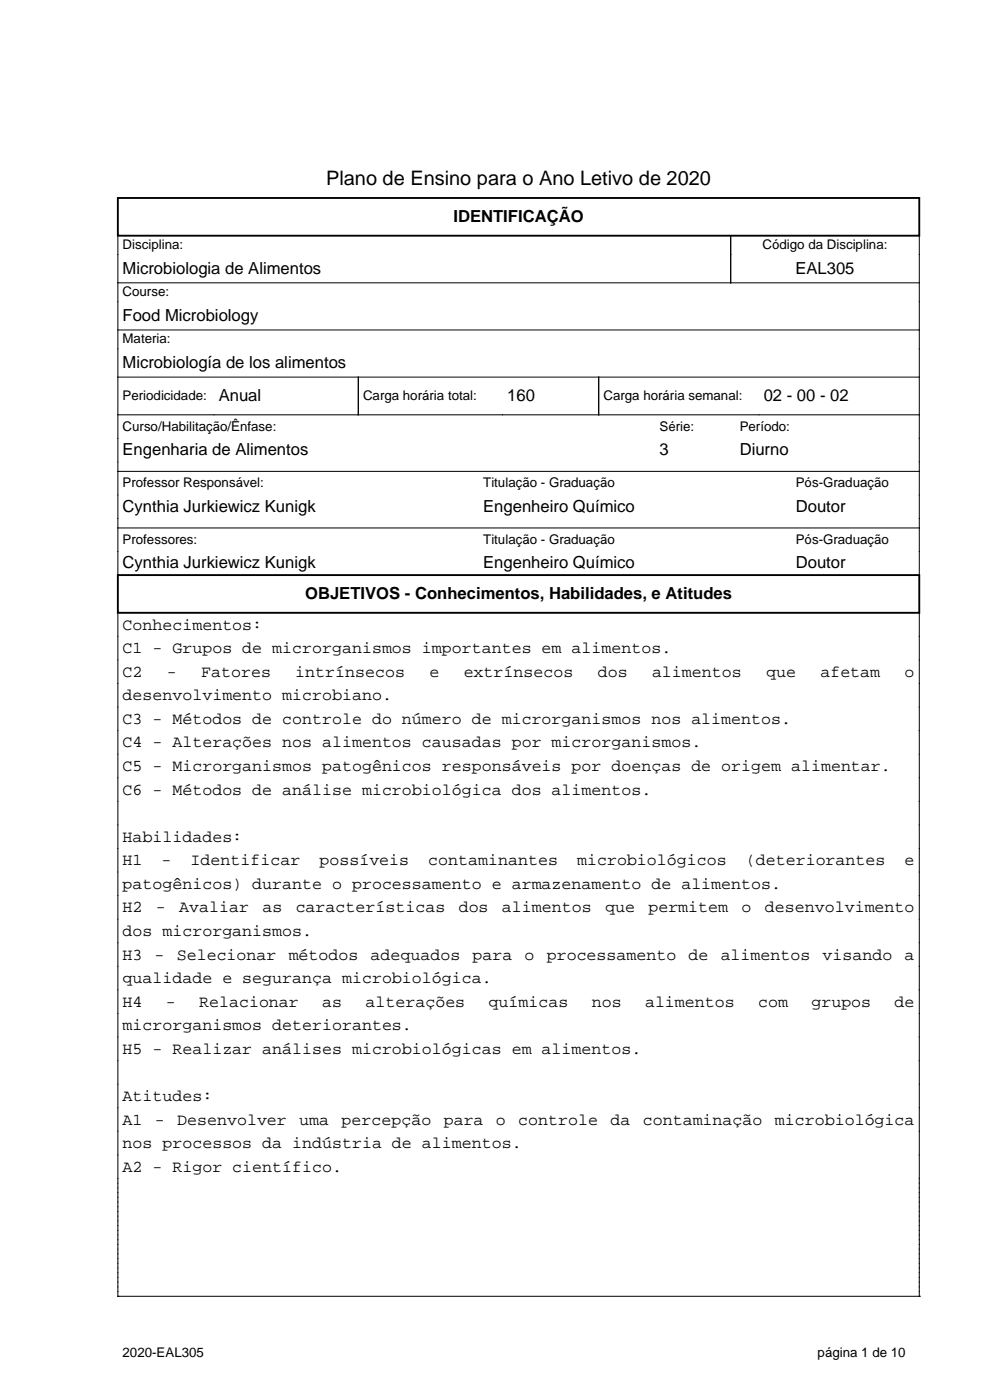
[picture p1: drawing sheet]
<svg xmlns="http://www.w3.org/2000/svg" width="210mm" height="297mm" viewBox="0 0 210 297" stroke-linecap="round" stroke-linejoin="round" font-family="sans-serif">
<defs><g id="words">
<text font-size="4.2" x="69.2" y="39.3">Plano de Ensino para o Ano Letivo de 2020</text>
<g font-size="3.5">
<text x="96.2" y="47.1">IDENTIFICAÇÃO</text>
<text x="26" y="58.1">Microbiologia de Alimentos</text>
<text x="168.7" y="58.1">EAL305</text>
<text x="26" y="68.1">Food Microbiology</text>
<text x="26" y="78.1">Microbiología de los alimentos</text>
<text x="46.4" y="85.1">Anual</text>
<text x="107.6" y="85.1">160</text>
<text x="162" y="85.1">02 - 00 - 02</text>
<text x="26" y="96.6">Engenharia de Alimentos</text>
<text x="139.9" y="96.6">3</text>
<text x="156.9" y="96.6">Diurno</text>
<text x="26" y="108.6">Cynthia Jurkiewicz Kunigk</text>
<text x="102.5" y="108.6">Engenheiro Químico</text>
<text x="168.8" y="108.6">Doutor</text>
<text x="26" y="120.6">Cynthia Jurkiewicz Kunigk</text>
<text x="102.5" y="120.6">Engenheiro Químico</text>
<text x="168.8" y="120.6">Doutor</text>
<text x="64.7" y="127.1">OBJETIVOS - Conhecimentos, Habilidades, e Atitudes</text>
<text x="26" y="133.6">Conhecimentos:</text>
<text x="26" y="138.6">C1 - Grupos de microrganismos importantes em alimentos.</text>
<text x="26" y="143.6">C2</text>
<text x="35.4" y="143.6">-</text>
<text x="42.7" y="143.6">Fatores</text>
<text x="62.6" y="143.6">intrínsecos</text>
<text x="91.1" y="143.6">e</text>
<text x="98.4" y="143.6">extrínsecos</text>
<text x="126.8" y="143.6">dos</text>
<text x="138.3" y="143.6">alimentos</text>
<text x="162.5" y="143.6">que</text>
<text x="174" y="143.6">afetam</text>
<text x="191.9" y="143.6">o</text>
<text x="26" y="148.6">desenvolvimento microbiano.</text>
<text x="26" y="153.6">C3 - Métodos de controle do número de microrganismos nos alimentos.</text>
<text x="26" y="158.6">C4 - Alterações nos alimentos causadas por microrganismos.</text>
<text x="26" y="163.6">C5 - Microrganismos patogênicos responsáveis por doenças de origem alimentar.</text>
<text x="26" y="168.6">C6 - Métodos de análise microbiológica dos alimentos.</text>
<text x="26" y="178.6">Habilidades:</text>
<text x="26" y="183.6">H1</text>
<text x="34.3" y="183.6">-</text>
<text x="40.4" y="183.6">Identificar</text>
<text x="67.8" y="183.6">possíveis</text>
<text x="90.9" y="183.6">contaminantes</text>
<text x="122.4" y="183.6">microbiológicos</text>
<text x="158.2" y="183.6">(deteriorantes</text>
<text x="191.9" y="183.6">e</text>
<text x="26" y="188.6">patogênicos) durante o processamento e armazenamento de alimentos.</text>
<text x="26" y="193.6">H2</text>
<text x="33.1" y="193.6">-</text>
<text x="38" y="193.6">Avaliar</text>
<text x="55.7" y="193.6">as</text>
<text x="62.7" y="193.6">características</text>
<text x="97.3" y="193.6">dos</text>
<text x="106.5" y="193.6">alimentos</text>
<text x="128.4" y="193.6">que</text>
<text x="137.5" y="193.6">permitem</text>
<text x="157.3" y="193.6">o</text>
<text x="162.2" y="193.6">desenvolvimento</text>
<text x="26" y="198.6">dos microrganismos.</text>
<text x="26" y="203.6">H3</text>
<text x="32.8" y="203.6">-</text>
<text x="37.5" y="203.6">Selecionar</text>
<text x="61.2" y="203.6">métodos</text>
<text x="78.6" y="203.6">adequados</text>
<text x="100.2" y="203.6">para</text>
<text x="111.3" y="203.6">o</text>
<text x="116" y="203.6">processamento</text>
<text x="146.1" y="203.6">de</text>
<text x="152.9" y="203.6">alimentos</text>
<text x="174.5" y="203.6">visando</text>
<text x="191.9" y="203.6">a</text>
<text x="26" y="208.6">qualidade e segurança microbiológica.</text>
<text x="26" y="213.6">H4</text>
<text x="35.2" y="213.6">-</text>
<text x="42.2" y="213.6">Relacionar</text>
<text x="68.4" y="213.6">as</text>
<text x="77.5" y="213.6">alterações</text>
<text x="103.6" y="213.6">químicas</text>
<text x="125.5" y="213.6">nos</text>
<text x="136.8" y="213.6">alimentos</text>
<text x="160.8" y="213.6">com</text>
<text x="172.1" y="213.6">grupos</text>
<text x="189.8" y="213.6">de</text>
<text x="26" y="218.6">microrganismos deteriorantes.</text>
<text x="26" y="223.6">H5 - Realizar análises microbiológicas em alimentos.</text>
<text x="26" y="233.6">Atitudes:</text>
<text x="26" y="238.6">A1</text>
<text x="32.9" y="238.6">-</text>
<text x="37.6" y="238.6">Desenvolver</text>
<text x="63.5" y="238.6">uma</text>
<text x="72.5" y="238.6">percepção</text>
<text x="94.1" y="238.6">para</text>
<text x="105.2" y="238.6">o</text>
<text x="109.9" y="238.6">controle</text>
<text x="129.5" y="238.6">da</text>
<text x="136.3" y="238.6">contaminação</text>
<text x="164.4" y="238.6">microbiológica</text>
<text x="26" y="243.6">nos processos da indústria de alimentos.</text>
<text x="26" y="248.6">A2 - Rigor científico.</text>
</g>
<g font-size="2.8">
<text x="26" y="52.8">Disciplina:</text>
<text x="161.7" y="52.8">Código da Disciplina:</text>
<text x="26" y="62.8">Course:</text>
<text x="26" y="72.8">Materia:</text>
<text x="26" y="84.8">Periodicidade:</text>
<text x="77" y="84.8">Carga horária total:</text>
<text x="128" y="84.8">Carga horária semanal:</text>
<text x="26" y="91.3">Curso/Habilitação/Ênfase:</text>
<text x="139.9" y="91.3">Série:</text>
<text x="156.9" y="91.3">Período:</text>
<text x="26" y="103.3">Professor Responsável:</text>
<text x="102.5" y="103.3">Titulação - Graduação</text>
<text x="168.8" y="103.3">Pós-Graduação</text>
<text x="26" y="115.3">Professores:</text>
<text x="102.5" y="115.3">Titulação - Graduação</text>
<text x="168.8" y="115.3">Pós-Graduação</text>
<text x="26" y="287.8">2020-EAL305</text>
<text x="173.4" y="287.8">página 1 de 10</text>
</g>
</g></defs>
<path d="M25 42h170v8h-170zM25 122h170v8h-170z" fill="none" stroke="#000" stroke-width=".4"/>
<g fill="none" stroke="#000" stroke-width=".21">
<path d="M25 50v72M155 50v10M195 50v72M25 60h170M25 70h170M25 80h170M76 80v8M127 80v8M25 88h170M25 100h170M25 112h170M25 130v145"/>
<path d="M195 130v145M25 275h.1M25 275h170M195 275h.1"/>
</g>
<use href="#words"/>
</svg>
